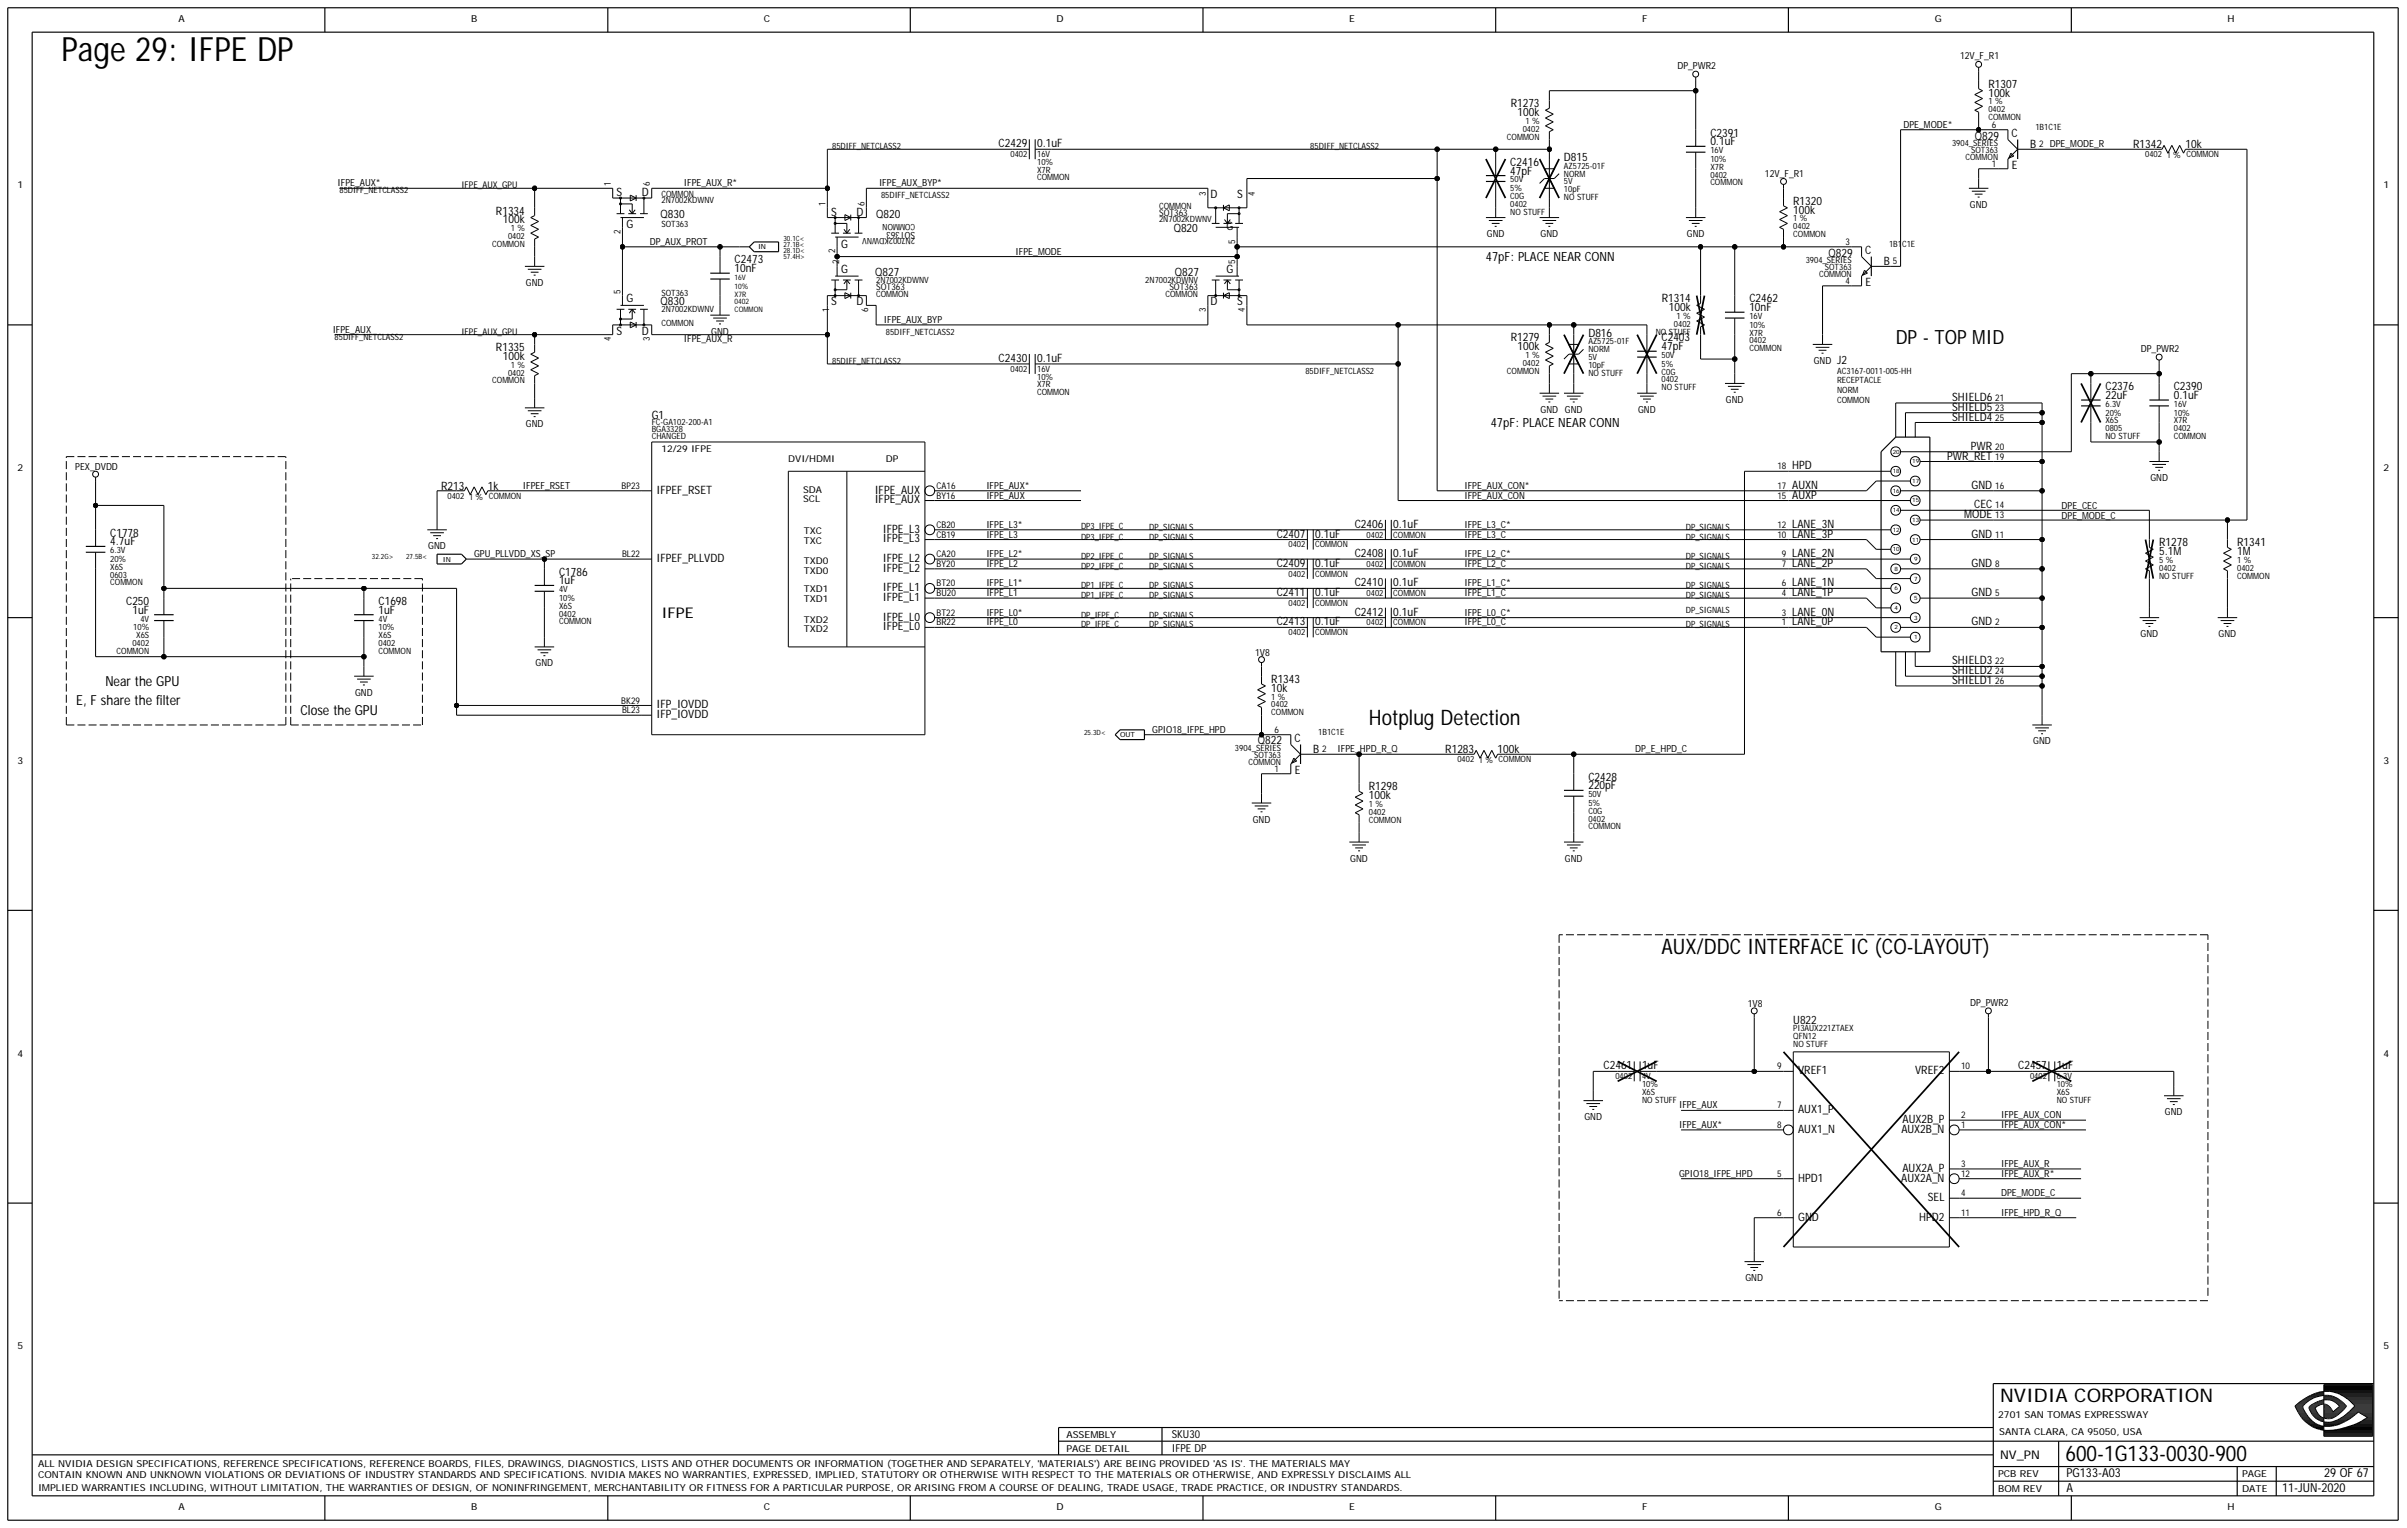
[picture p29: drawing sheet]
<svg xmlns="http://www.w3.org/2000/svg" width="422mm" height="268mm" viewBox="0 0 422 268" stroke-linecap="round" stroke-linejoin="round" font-family="sans-serif">
<defs><g id="words">
<text font-size="5.9" x="10.8" y="10.8">Page 29: IFPE DP</text>
<text font-size="3.8" x="362.1" y="256.1">600-1G133-0030-900</text>
<g font-size="3.7">
<text x="240" y="127.1">Hotplug Detection</text>
<text x="291.3" y="167.3">AUX/DDC INTERFACE IC (CO-LAYOUT)</text>
</g>
<text font-size="3.4" x="332.4" y="60.4">DP - TOP MID</text>
<text font-size="3.3" x="350.7" y="245.8">NVIDIA CORPORATION</text>
<text font-size="2.6" x="116" y="108.3">IFPE</text>
<g font-size="2.4">
<text x="13.3" y="123.7">E, F share the filter</text>
<text x="18.5" y="120.3">Near the GPU</text>
<text x="52.7" y="125.4">Close the GPU</text>
</g>
<g font-size="2.2">
<text x="260.5" y="45.8">47pF: PLACE NEAR CONN</text>
<text x="261.4" y="74.9">47pF: PLACE NEAR CONN</text>
<text x="362.3" y="261.5">A</text>
<text x="362.3" y="259">PG133-A03</text>
<text x="400.1" y="261.5">11-JUN-2020</text>
<text x="407.5" y="259">29 OF 67</text>
</g>
<text font-size="2.1" x="350.7" y="255.7">NV_PN</text>
<g font-size="2">
<text x="348.6" y="15.4">R1307</text>
<text x="348.6" y="16.9">100k</text>
<text x="264.9" y="18.8">R1273</text>
<text x="266.1" y="20.4">100k</text>
<text x="299.9" y="23.9">C2391</text>
<text x="352.7" y="23.9">C</text>
<text x="175.1" y="25.8">C2429</text>
<text x="181.8" y="25.8">0.1uF</text>
<text x="264.8" y="29.1">C2416</text>
<text x="274.2" y="28.2">D815</text>
<text x="299.9" y="25.5">0.1uF</text>
<text x="346.3" y="24.5">Q829</text>
<text x="352.7" y="29.6">E</text>
<text x="355.9" y="26">B</text>
<text x="374" y="26">R1342</text>
<text x="383.2" y="26">10k</text>
<text x="108.1" y="34.4">S</text>
<text x="112.6" y="34.4">D</text>
<text x="212.3" y="34.7">D</text>
<text x="216.9" y="34.7">S</text>
<text x="264.8" y="30.6">47pF</text>
<text x="314.4" y="35.9">R1320</text>
<text x="87" y="37.6">R1334</text>
<text x="88.2" y="39.2">100k</text>
<text x="109.8" y="40">G</text>
<text x="115.8" y="38.1">Q830</text>
<text x="145.7" y="37.8">S</text>
<text x="150.2" y="37.8">D</text>
<text x="153.6" y="38.1">Q820</text>
<text x="205.8" y="40.7">Q820</text>
<text x="215" y="40.4">G</text>
<text x="314.4" y="37.5">100k</text>
<text x="128.8" y="47.7">10nF</text>
<text x="128.8" y="46.2">C2473</text>
<text x="147.4" y="43.4">G</text>
<text x="147.4" y="47.9">G</text>
<text x="215" y="47.9">G</text>
<text x="320.6" y="45">Q829</text>
<text x="327" y="44.5">C</text>
<text x="330.3" y="46.5">B</text>
<text x="109.8" y="53">G</text>
<text x="115.8" y="53.5">Q830</text>
<text x="145.7" y="53.5">S</text>
<text x="150.2" y="53.5">D</text>
<text x="153.4" y="48.4">Q827</text>
<text x="206" y="48.4">Q827</text>
<text x="212.3" y="53.5">D</text>
<text x="216.9" y="53.5">S</text>
<text x="291.4" y="53">R1314</text>
<text x="306.7" y="53">C2462</text>
<text x="327.1" y="50.1">E</text>
<text x="108.1" y="58.7">S</text>
<text x="112.6" y="58.7">D</text>
<text x="264.9" y="59.9">R1279</text>
<text x="278.5" y="59">D816</text>
<text x="291.3" y="59.9">C2403</text>
<text x="292.6" y="54.6">100k</text>
<text x="306.7" y="54.6">10nF</text>
<text x="87" y="61.6">R1335</text>
<text x="88.2" y="63.1">100k</text>
<text x="175.1" y="63.5">C2430</text>
<text x="181.8" y="63.5">0.1uF</text>
<text x="266.1" y="61.4">100k</text>
<text x="291.3" y="61.4">47pF</text>
<text x="322.1" y="63.8">J2</text>
<text x="342.3" y="70.3">SHIELD6</text>
<text x="369.1" y="68.4">C2376</text>
<text x="369.1" y="70">22uF</text>
<text x="381.1" y="68.4">C2390</text>
<text x="381.1" y="70">0.1uF</text>
<text x="114.3" y="73.4">G1</text>
<text x="342.3" y="72">SHIELD5</text>
<text x="342.3" y="73.7">SHIELD4</text>
<text x="314.2" y="82.3">HPD</text>
<text x="341.4" y="80.6">PWR_RET</text>
<text x="345.6" y="78.9">PWR</text>
<text x="77.3" y="85.9">R213</text>
<text x="85.5" y="85.9">1k</text>
<text x="115.1" y="86.6">IFPEF_RSET</text>
<text x="153.4" y="86.6">IFPE_AUX</text>
<text x="153.4" y="88.3">IFPE_AUX</text>
<text x="314.2" y="85.7">AUXN</text>
<text x="314.2" y="87.4">AUXP</text>
<text x="345.7" y="85.7">GND</text>
<text x="346.1" y="89.1">CEC</text>
<text x="19.3" y="95.6">4.7uF</text>
<text x="19.3" y="94.1">C1778</text>
<text x="154.8" y="93.4">IFPE_L3</text>
<text x="154.8" y="95.1">IFPE_L3</text>
<text x="223.8" y="94.2">C2407</text>
<text x="230.6" y="94.2">0.1uF</text>
<text x="237.5" y="92.5">C2406</text>
<text x="244.3" y="92.5">0.1uF</text>
<text x="314.2" y="92.5">LANE_3N</text>
<text x="314.2" y="94.2">LANE_3P</text>
<text x="344.4" y="90.8">MODE</text>
<text x="345.7" y="94.2">GND</text>
<text x="378.6" y="95.8">R1278</text>
<text x="392.2" y="95.8">R1341</text>
<text x="98" y="100.9">C1786</text>
<text x="115.1" y="98.5">IFPEF_PLLVDD</text>
<text x="154.8" y="98.5">IFPE_L2</text>
<text x="154.8" y="100.2">IFPE_L2</text>
<text x="223.8" y="99.4">C2409</text>
<text x="230.6" y="99.4">0.1uF</text>
<text x="237.5" y="97.7">C2408</text>
<text x="244.3" y="97.7">0.1uF</text>
<text x="314.2" y="97.7">LANE_2N</text>
<text x="314.2" y="99.4">LANE_2P</text>
<text x="345.7" y="99.4">GND</text>
<text x="378.6" y="97.3">5.1M</text>
<text x="392.2" y="97.3">1M</text>
<text x="22.1" y="106.1">C250</text>
<text x="23.2" y="107.6">1uF</text>
<text x="66.4" y="107.6">1uF</text>
<text x="66.4" y="106.1">C1698</text>
<text x="98" y="102.5">1uF</text>
<text x="154.8" y="103.7">IFPE_L1</text>
<text x="154.8" y="105.4">IFPE_L1</text>
<text x="223.8" y="104.5">C2411</text>
<text x="230.6" y="104.5">0.1uF</text>
<text x="237.5" y="102.8">C2410</text>
<text x="237.5" y="107.9">C2412</text>
<text x="244.3" y="102.8">0.1uF</text>
<text x="244.3" y="107.9">0.1uF</text>
<text x="314.2" y="107.9">LANE_0N</text>
<text x="314.2" y="104.5">LANE_1P</text>
<text x="314.2" y="102.8">LANE_1N</text>
<text x="345.7" y="104.5">GND</text>
<text x="154.8" y="108.8">IFPE_L0</text>
<text x="154.8" y="110.5">IFPE_L0</text>
<text x="223.8" y="109.6">C2413</text>
<text x="230.6" y="109.6">0.1uF</text>
<text x="314.2" y="109.6">LANE_0P</text>
<text x="345.7" y="109.6">GND</text>
<text x="222.9" y="119.7">R1343</text>
<text x="342.3" y="119.9">SHIELD1</text>
<text x="342.3" y="118.2">SHIELD2</text>
<text x="342.3" y="116.5">SHIELD3</text>
<text x="115.1" y="125.9">IFP_IOVDD</text>
<text x="115.1" y="124.2">IFP_IOVDD</text>
<text x="222.9" y="121.3">10k</text>
<text x="220.5" y="130.5">Q822</text>
<text x="226.9" y="130">C</text>
<text x="227" y="135.6">E</text>
<text x="230.2" y="132.1">B</text>
<text x="253.4" y="132.1">R1283</text>
<text x="262.6" y="132.1">100k</text>
<text x="278.5" y="136.8">C2428</text>
<text x="240" y="138.6">R1298</text>
<text x="240" y="140.1">100k</text>
<text x="278.5" y="138.4">220pF</text>
<text x="314.4" y="179.4">U822</text>
<text x="281.1" y="187.5">C2461</text>
<text x="287.9" y="187.5">1uF</text>
<text x="315.3" y="188.3">VREF1</text>
<text x="335.8" y="188.3">VREF2</text>
<text x="353.9" y="187.5">C2457</text>
<text x="360.6" y="187.5">1uF</text>
<text x="315.3" y="195.2">AUX1_P</text>
<text x="333.6" y="196.9">AUX2B_P</text>
<text x="315.3" y="198.6">AUX1_N</text>
<text x="333.4" y="198.6">AUX2B_N</text>
<text x="315.3" y="207.1">HPD1</text>
<text x="333.3" y="207.1">AUX2A_N</text>
<text x="333.5" y="205.4">AUX2A_P</text>
<text x="315.3" y="214">GND</text>
<text x="336.5" y="214">HPD2</text>
<text x="338" y="210.6">SEL</text>
</g>
<g font-size="1.9">
<text x="205.4" y="252.1">SKU30</text>
<text x="205.4" y="254.5">IFPE DP</text>
</g>
<g font-size="1.7">
<text x="31.3" y="3.9">A</text>
<text x="82.6" y="3.9">B</text>
<text x="133.9" y="3.9">C</text>
<text x="185.3" y="3.9">D</text>
<text x="236.6" y="3.9">E</text>
<text x="287.9" y="3.9">F</text>
<text x="339.2" y="3.9">G</text>
<text x="390.5" y="3.9">H</text>
<text x="343.6" y="10.4">12V_F_R1</text>
<text x="294.1" y="12.1">DP_PWR2</text>
<text x="333.7" y="22.4">DPE_MODE*</text>
<text x="3.1" y="33">1</text>
<text x="59.2" y="32.7">IFPE_AUX*</text>
<text x="119.9" y="32.7">IFPE_AUX_R*</text>
<text x="154.1" y="32.7">IFPE_AUX_BYP*</text>
<text x="309.4" y="31">12V_F_R1</text>
<text x="417.9" y="33">1</text>
<text x="260.7" y="41.6">GND</text>
<text x="270.1" y="41.6">GND</text>
<text x="295.8" y="41.6">GND</text>
<text x="345.4" y="36.4">GND</text>
<text x="113.9" y="42.9">DP_AUX_PROT</text>
<text x="178.1" y="44.6">IFPE_MODE</text>
<text x="92.2" y="50.1">GND</text>
<text x="58.3" y="58.3">IFPE_AUX</text>
<text x="124.7" y="58.7">GND</text>
<text x="155" y="56.6">IFPE_AUX_BYP</text>
<text x="119.9" y="60">IFPE_AUX_R</text>
<text x="318" y="63.8">GND</text>
<text x="375.3" y="61.7">DP_PWR2</text>
<text x="302.6" y="70.6">GND</text>
<text x="92.2" y="74.9">GND</text>
<text x="270.1" y="72.4">GND GND</text>
<text x="287.2" y="72.4">GND</text>
<text x="3.1" y="82.6">2</text>
<text x="13.2" y="82.4">PEX_DVDD</text>
<text x="417.9" y="82.6">2</text>
<text x="91.7" y="85.7">IFPEF_RSET</text>
<text x="172.9" y="87.4">IFPE_AUX</text>
<text x="172.9" y="85.7">IFPE_AUX*</text>
<text x="256.8" y="85.7">IFPE_AUX_CON*</text>
<text x="256.8" y="87.4">IFPE_AUX_CON</text>
<text x="361.4" y="89.3">DPE_CEC</text>
<text x="377" y="84.3">GND</text>
<text x="172.9" y="94.2">IFPE_L3</text>
<text x="172.9" y="92.5">IFPE_L3*</text>
<text x="256.8" y="92.5">IFPE_L3_C*</text>
<text x="256.8" y="94.2">IFPE_L3_C</text>
<text x="361.4" y="91">DPE_MODE_C</text>
<text x="75.1" y="96.3">GND</text>
<text x="83.1" y="97.7">GPU_PLLVDD_XS_SP</text>
<text x="172.9" y="99.4">IFPE_L2</text>
<text x="172.9" y="97.7">IFPE_L2*</text>
<text x="256.8" y="97.7">IFPE_L2_C*</text>
<text x="256.8" y="99.4">IFPE_L2_C</text>
<text x="172.9" y="104.5">IFPE_L1</text>
<text x="172.9" y="102.8">IFPE_L1*</text>
<text x="172.9" y="107.9">IFPE_L0*</text>
<text x="256.8" y="107.9">IFPE_L0_C*</text>
<text x="256.8" y="104.5">IFPE_L1_C</text>
<text x="256.8" y="102.8">IFPE_L1_C*</text>
<text x="172.9" y="109.6">IFPE_L0</text>
<text x="256.8" y="109.6">IFPE_L0_C</text>
<text x="375.3" y="111.7">GND</text>
<text x="389" y="111.7">GND</text>
<text x="93.9" y="116.8">GND</text>
<text x="220.1" y="114.9">1V8</text>
<text x="62.3" y="122">GND</text>
<text x="202" y="128.5">GPIO18_IFPE_HPD</text>
<text x="234.5" y="131.9">IFPE_HPD_R_Q</text>
<text x="286.7" y="131.9">DP_E_HPD_C</text>
<text x="356.5" y="130.5">GND</text>
<text x="3.1" y="133.9">3</text>
<text x="417.9" y="133.9">3</text>
<text x="219.6" y="144.2">GND</text>
<text x="236.7" y="151">GND</text>
<text x="274.4" y="151">GND</text>
<text x="306.4" y="176.5">1V8</text>
<text x="345.4" y="176.4">DP_PWR2</text>
<text x="3.1" y="185.3">4</text>
<text x="417.9" y="185.3">4</text>
<text x="277.8" y="196.4">GND</text>
<text x="294.4" y="197.7">IFPE_AUX*</text>
<text x="294.4" y="194.3">IFPE_AUX</text>
<text x="350.8" y="196">IFPE_AUX_CON</text>
<text x="350.8" y="197.7">IFPE_AUX_CON*</text>
<text x="379.6" y="195.5">GND</text>
<text x="294.4" y="206.3">GPIO18_IFPE_HPD</text>
<text x="350.8" y="209.7">DPE_MODE_C</text>
<text x="350.8" y="206.3">IFPE_AUX_R*</text>
<text x="350.8" y="204.6">IFPE_AUX_R</text>
<text x="350.8" y="213.1">IFPE_HPD_R_Q</text>
<text x="306" y="224.6">GND</text>
<text x="3.1" y="236.6">5</text>
<text x="417.9" y="236.6">5</text>
<text x="350.3" y="248.5">2701 SAN TOMAS EXPRESSWAY</text>
<text x="350.5" y="251.6">SANTA CLARA, CA 95050, USA</text>
<text x="6.7" y="257.1">ALL NVIDIA DESIGN SPECIFICATIONS, REFERENCE SPECIFICATIONS, REFERENCE BOARDS, FILES, DRAWINGS, DIAGNOSTICS, LISTS AND OTHER DOCUMENTS OR INFORMATION (TOGETHER AND SEPARATELY, 'MATERIALS') ARE BEING PROVIDED 'AS IS'. THE MATERIALS MAY</text>
<text x="187" y="254.5">PAGE DETAIL</text>
<text x="187" y="252.1">ASSEMBLY</text>
<text x="6.7" y="259.2">CONTAIN KNOWN AND UNKNOWN VIOLATIONS OR DEVIATIONS OF INDUSTRY STANDARDS AND SPECIFICATIONS. NVIDIA MAKES NO WARRANTIES, EXPRESSED, IMPLIED, STATUTORY OR OTHERWISE WITH RESPECT TO THE MATERIALS OR OTHERWISE, AND EXPRESSLY DISCLAIMS ALL</text>
<text x="6.7" y="261.4">IMPLIED WARRANTIES INCLUDING, WITHOUT LIMITATION, THE WARRANTIES OF DESIGN, OF NONINFRINGEMENT, MERCHANTABILITY OR FITNESS FOR A PARTICULAR PURPOSE, OR ARISING FROM A COURSE OF DEALING, TRADE USAGE, TRADE PRACTICE, OR INDUSTRY STANDARDS.</text>
<text x="350.3" y="261.5">BOM REV</text>
<text x="350.3" y="259">PCB REV</text>
<text x="393.1" y="259">PAGE</text>
<text x="393.1" y="261.5">DATE</text>
<text x="31.3" y="264.8">A</text>
<text x="82.6" y="264.8">B</text>
<text x="133.9" y="264.8">C</text>
<text x="185.3" y="264.8">D</text>
<text x="236.6" y="264.8">E</text>
<text x="287.9" y="264.8">F</text>
<text x="339.2" y="264.8">G</text>
<text x="390.5" y="264.8">H</text>
</g>
<g font-size="1.6">
<text x="349.2" y="22.4">6</text>
<text x="349.2" y="29.2">1</text>
<text x="357.5" y="25.8">2 DPE_MODE_R</text>
<text x="80.9" y="33">IFPE_AUX_GPU</text>
<text x="107.1" y="32.7" transform="rotate(-90 107.1 32.7)">1</text>
<text x="113.9" y="32.7" transform="rotate(-90 113.9 32.7)">6</text>
<text x="211.4" y="34.4" transform="rotate(-90 211.4 34.4)">3</text>
<text x="220" y="34.4" transform="rotate(-90 220 34.4)">4</text>
<text x="108.8" y="41" transform="rotate(-90 108.8 41)">2</text>
<text x="144.7" y="36.1" transform="rotate(-90 144.7 36.1)">1</text>
<text x="151.6" y="36.1" transform="rotate(-90 151.6 36.1)">6</text>
<text x="160.4" y="40.7" transform="rotate(-180 160.4 40.7)">SOT363</text>
<text x="203.2" y="37.9">SOT363</text>
<text x="146.4" y="44.4" transform="rotate(-90 146.4 44.4)">2</text>
<text x="147.1" y="46.4" transform="rotate(-90 147.1 46.4)">2</text>
<text x="216.6" y="46.4" transform="rotate(-90 216.6 46.4)">5</text>
<text x="216.6" y="42.7" transform="rotate(-90 216.6 42.7)">5</text>
<text x="323.5" y="42.9">3</text>
<text x="331.9" y="46.4">5</text>
<text x="108.8" y="51.5" transform="rotate(-90 108.8 51.5)">5</text>
<text x="153.6" y="50.8">SOT363</text>
<text x="205" y="50.8">SOT363</text>
<text x="323.5" y="49.8">4</text>
<text x="80.9" y="58.7">IFPE_AUX_GPU</text>
<text x="107.1" y="59.8" transform="rotate(-90 107.1 59.8)">4</text>
<text x="113.9" y="59.8" transform="rotate(-90 113.9 59.8)">3</text>
<text x="145.4" y="54.7" transform="rotate(-90 145.4 54.7)">1</text>
<text x="152.2" y="54.7" transform="rotate(-90 152.2 54.7)">6</text>
<text x="211.4" y="54.7" transform="rotate(-90 211.4 54.7)">3</text>
<text x="218.3" y="54.7" transform="rotate(-90 218.3 54.7)">4</text>
<text x="349.8" y="70.3">21</text>
<text x="349.8" y="72">23</text>
<text x="349.8" y="73.7">25</text>
<text x="116" y="79.2">12/29 IFPE</text>
<text x="138.2" y="80.9">DVI/HDMI</text>
<text x="155.3" y="80.9">DP</text>
<text x="311.6" y="82.3">18</text>
<text x="349.8" y="80.6">19</text>
<text x="349.8" y="78.9">20</text>
<text x="109" y="85.7">BP23</text>
<text x="140.8" y="86.4">SDA</text>
<text x="140.8" y="88.1">SCL</text>
<text x="164.2" y="85.7">CA16</text>
<text x="164.2" y="87.4">BY16</text>
<text x="311.6" y="87.4">15</text>
<text x="311.6" y="85.7">17</text>
<text x="349.8" y="85.7">16</text>
<text x="349.8" y="89.1">14</text>
<text x="140.9" y="95.3">TXC</text>
<text x="140.9" y="93.6">TXC</text>
<text x="164.2" y="92.5">CB20</text>
<text x="164.2" y="94.2">CB19</text>
<text x="311.6" y="94.2">10</text>
<text x="311.6" y="92.5">12</text>
<text x="349.8" y="90.8">13</text>
<text x="349.8" y="94.2">11</text>
<text x="109.1" y="97.7">BL22</text>
<text x="140.9" y="100.5">TXD0</text>
<text x="140.9" y="98.9">TXD0</text>
<text x="164.2" y="97.7">CA20</text>
<text x="164.2" y="99.4">BY20</text>
<text x="312.4" y="99.4">7</text>
<text x="312.4" y="97.7">9</text>
<text x="349.8" y="99.4">8</text>
<text x="140.9" y="103.8">TXD1</text>
<text x="140.9" y="105.5">TXD1</text>
<text x="164.2" y="102.8">BT20</text>
<text x="164.2" y="104.5">BU20</text>
<text x="164.2" y="107.9">BT22</text>
<text x="312.4" y="104.5">4</text>
<text x="312.4" y="102.8">6</text>
<text x="312.4" y="107.9">3</text>
<text x="349.8" y="104.5">5</text>
<text x="140.9" y="110.8">TXD2</text>
<text x="140.9" y="109.2">TXD2</text>
<text x="164.2" y="109.6">BR22</text>
<text x="312.4" y="109.6">1</text>
<text x="349.8" y="109.6">2</text>
<text x="349.8" y="116.5">22</text>
<text x="349.8" y="118.2">24</text>
<text x="349.8" y="119.9">26</text>
<text x="108.9" y="123.3">BK29</text>
<text x="109.1" y="125">BL23</text>
<text x="223.5" y="128.5">6</text>
<text x="231.8" y="131.9">2</text>
<text x="223.5" y="135.3">1</text>
<text x="311.6" y="187.5">9</text>
<text x="343.8" y="187.5">10</text>
<text x="311.6" y="194.3">7</text>
<text x="311.6" y="197.7">8</text>
<text x="343.8" y="196">2</text>
<text x="343.8" y="197.7">1</text>
<text x="311.6" y="206.3">5</text>
<text x="343.8" y="209.7">4</text>
<text x="343.8" y="204.6">3</text>
<text x="343.8" y="206.3">12</text>
<text x="311.6" y="213.1">6</text>
<text x="343.8" y="213.1">11</text>
</g>
<g font-size="1.5">
<text x="267" y="23.1">0402</text>
<text x="267.4" y="21.7">1 %</text>
<text x="348.6" y="21">COMMON</text>
<text x="348.6" y="19.7">0402</text>
<text x="348.6" y="18.3">1 %</text>
<text x="356.9" y="22.7">1B1C1E</text>
<text x="145.9" y="26.2">85DIFF_NETCLASS2</text>
<text x="177.2" y="27.5">0402</text>
<text x="181.8" y="28.9">10%</text>
<text x="181.8" y="27.5">16V</text>
<text x="229.7" y="26.2">85DIFF_NETCLASS2</text>
<text x="264.2" y="24.5">COMMON</text>
<text x="274.2" y="29.6">AZ5725-01F</text>
<text x="299.9" y="29.8">X7R</text>
<text x="299.9" y="26.9">16V</text>
<text x="299.9" y="28.4">10%</text>
<text x="342.3" y="25.7">3904_SERIES</text>
<text x="344.6" y="28">COMMON</text>
<text x="345.6" y="26.9">SOT363</text>
<text x="376.1" y="27.5">0402</text>
<text x="379.9" y="27.8">1 % COMMON</text>
<text x="59.5" y="33.9">85DIFF_NETCLASS2</text>
<text x="116" y="35.6">2N7002KDWNV</text>
<text x="116" y="34.5">COMMON</text>
<text x="154.5" y="34.7">85DIFF_NETCLASS2</text>
<text x="181.8" y="31.6">COMMON</text>
<text x="181.8" y="30.3">X7R</text>
<text x="264.8" y="32">50V</text>
<text x="264.8" y="34.9">C0G</text>
<text x="264.8" y="33.5">5%</text>
<text x="274.2" y="35.1">NO STUFF</text>
<text x="274.2" y="31">NORM</text>
<text x="274.2" y="33.7">10pF</text>
<text x="274.2" y="32.3">5V</text>
<text x="299.9" y="32.5">COMMON</text>
<text x="299.9" y="31.1">0402</text>
<text x="89.1" y="41.9">0402</text>
<text x="89.5" y="40.5">1 %</text>
<text x="116" y="39.9">SOT363</text>
<text x="160.4" y="41.7" transform="rotate(-180 160.4 41.7)">2N7002KDWNV</text>
<text x="160.4" y="39.3" transform="rotate(-180 160.4 39.3)">COMMON</text>
<text x="203.2" y="39">2N7002KDWNV</text>
<text x="203.2" y="36.6">COMMON</text>
<text x="264.8" y="37.6">NO STUFF</text>
<text x="264.8" y="36.3">0402</text>
<text x="314.4" y="40.2">0402</text>
<text x="314.4" y="38.8">1 %</text>
<text x="314.4" y="41.6">COMMON</text>
<text x="86.3" y="43.3">COMMON</text>
<text x="316.6" y="46.2">3904_SERIES</text>
<text x="319.9" y="47.4">SOT363</text>
<text x="331.2" y="43.3">1B1C1E</text>
<text x="116" y="51.8">SOT363</text>
<text x="153.6" y="49.6">2N7002KDWNV</text>
<text x="153.6" y="52">COMMON</text>
<text x="200.8" y="49.6">2N7002KDWNV</text>
<text x="204.3" y="52">COMMON</text>
<text x="318.9" y="48.6">COMMON</text>
<text x="58.7" y="59.5">85DIFF_NETCLASS2</text>
<text x="116" y="54.7">2N7002KDWNV</text>
<text x="116" y="57.1">COMMON</text>
<text x="155.3" y="58.7">85DIFF_NETCLASS2</text>
<text x="290.3" y="58.7">NO STUFF</text>
<text x="293.5" y="57.3">0402</text>
<text x="294" y="55.9">1 %</text>
<text x="306.7" y="55.9">16V</text>
<text x="306.7" y="57.5">10%</text>
<text x="306.7" y="58.8">X7R</text>
<text x="89.1" y="65.9">0402</text>
<text x="89.5" y="64.5">1 %</text>
<text x="145.9" y="63.8">85DIFF_NETCLASS2</text>
<text x="177.2" y="65.2">0402</text>
<text x="181.8" y="65.2">16V</text>
<text x="228.9" y="65.5">85DIFF_NETCLASS2</text>
<text x="264.2" y="65.5">COMMON</text>
<text x="267" y="64.1">0402</text>
<text x="267.4" y="62.8">1 %</text>
<text x="278.5" y="65.9">NO STUFF</text>
<text x="278.5" y="63.1">5V</text>
<text x="278.5" y="61.7">NORM</text>
<text x="278.5" y="64.5">10pF</text>
<text x="278.5" y="60.4">AZ5725-01F</text>
<text x="291.3" y="64.3">5%</text>
<text x="291.3" y="62.8">50V</text>
<text x="291.3" y="65.7">C0G</text>
<text x="306.7" y="60.2">0402</text>
<text x="306.7" y="61.6">COMMON</text>
<text x="322.1" y="65.5">AC3167-0011-005-HH</text>
<text x="86.3" y="67.2">COMMON</text>
<text x="181.8" y="66.5">10%</text>
<text x="181.8" y="67.9">X7R</text>
<text x="181.8" y="69.3">COMMON</text>
<text x="291.3" y="68.4">NO STUFF</text>
<text x="291.3" y="67.1">0402</text>
<text x="322.1" y="70.6">COMMON</text>
<text x="322.1" y="67.2">RECEPTACLE</text>
<text x="322.1" y="68.9">NORM</text>
<text x="369.1" y="71.3">6.3V</text>
<text x="381.1" y="71.3">16V</text>
<text x="114.3" y="74.6">FC-GA102-200-A1</text>
<text x="114.3" y="77">CHANGED</text>
<text x="114.3" y="75.8">BGA3328</text>
<text x="369.1" y="77">NO STUFF</text>
<text x="369.1" y="72.9">20%</text>
<text x="369.1" y="74.2">X6S</text>
<text x="369.1" y="75.6">0805</text>
<text x="381.1" y="77">COMMON</text>
<text x="381.1" y="74.2">X7R</text>
<text x="381.1" y="72.9">10%</text>
<text x="381.1" y="75.6">0402</text>
<text x="78.5" y="87.4">0402</text>
<text x="82.2" y="87.6">1 % COMMON</text>
<text x="189.5" y="94.6">DP3_IFPE_C</text>
<text x="189.5" y="92.7">DP3_IFPE_C</text>
<text x="201.5" y="94.6">DP_SIGNALS</text>
<text x="201.5" y="92.9">DP_SIGNALS</text>
<text x="225.9" y="96">0402</text>
<text x="230.6" y="96">COMMON</text>
<text x="239.6" y="94.2">0402</text>
<text x="244.3" y="94.2">COMMON</text>
<text x="295.6" y="94.6">DP_SIGNALS</text>
<text x="295.6" y="92.9">DP_SIGNALS</text>
<text x="19.3" y="101.3">0603</text>
<text x="19.3" y="99.9">X6S</text>
<text x="19.3" y="98.5">20%</text>
<text x="19.3" y="97">6.3V</text>
<text x="189.5" y="99.7">DP2_IFPE_C</text>
<text x="189.5" y="98">DP2_IFPE_C</text>
<text x="201.5" y="99.7">DP_SIGNALS</text>
<text x="201.5" y="98">DP_SIGNALS</text>
<text x="225.9" y="101.1">0402</text>
<text x="230.6" y="101.1">COMMON</text>
<text x="239.6" y="99.4">0402</text>
<text x="244.3" y="99.4">COMMON</text>
<text x="295.6" y="99.7">DP_SIGNALS</text>
<text x="295.6" y="98">DP_SIGNALS</text>
<text x="378.6" y="101.4">NO STUFF</text>
<text x="378.6" y="100.1">0402</text>
<text x="378.6" y="98.7">5 %</text>
<text x="392.2" y="101.4">COMMON</text>
<text x="392.2" y="100.1">0402</text>
<text x="392.2" y="98.7">1 %</text>
<text x="19.3" y="102.6">COMMON</text>
<text x="98" y="105.4">10%</text>
<text x="98" y="106.7">X6S</text>
<text x="98" y="103.8">4V</text>
<text x="189.5" y="103.1">DP1_IFPE_C</text>
<text x="189.5" y="104.9">DP1_IFPE_C</text>
<text x="201.5" y="103.1">DP_SIGNALS</text>
<text x="201.5" y="104.9">DP_SIGNALS</text>
<text x="225.9" y="106.2">0402</text>
<text x="230.6" y="106.2">COMMON</text>
<text x="239.6" y="104.5">0402</text>
<text x="244.3" y="104.5">COMMON</text>
<text x="295.6" y="103.1">DP_SIGNALS</text>
<text x="295.6" y="104.9">DP_SIGNALS</text>
<text x="295.6" y="107.4">DP_SIGNALS</text>
<text x="23.2" y="113.2">0402</text>
<text x="23.4" y="110.5">10%</text>
<text x="23.9" y="111.9">X6S</text>
<text x="24.6" y="109">4V</text>
<text x="66.4" y="110.5">10%</text>
<text x="66.4" y="111.9">X6S</text>
<text x="66.4" y="109">4V</text>
<text x="66.4" y="113.2">0402</text>
<text x="98" y="109.5">COMMON</text>
<text x="98" y="108.1">0402</text>
<text x="189.5" y="110">DP_IFPE_C</text>
<text x="189.5" y="108.3">DP_IFPE_C</text>
<text x="201.5" y="110">DP_SIGNALS</text>
<text x="201.5" y="108.3">DP_SIGNALS</text>
<text x="225.9" y="111.4">0402</text>
<text x="230.6" y="111.4">COMMON</text>
<text x="239.6" y="109.6">0402</text>
<text x="244.3" y="109.6">COMMON</text>
<text x="295.6" y="110">DP_SIGNALS</text>
<text x="20.4" y="114.6">COMMON</text>
<text x="66.4" y="114.6">COMMON</text>
<text x="222.9" y="124">0402</text>
<text x="222.9" y="125.4">COMMON</text>
<text x="222.9" y="122.6">1 %</text>
<text x="216.5" y="131.7">3904_SERIES</text>
<text x="231.1" y="128.8">1B1C1E</text>
<text x="218.9" y="134.1">COMMON</text>
<text x="219.9" y="132.9">SOT363</text>
<text x="255.5" y="133.6">0402</text>
<text x="259.3" y="133.8">1 % COMMON</text>
<text x="240" y="142.8">0402</text>
<text x="240" y="141.5">1 %</text>
<text x="278.5" y="139.8">50V</text>
<text x="278.5" y="141.3">5%</text>
<text x="278.5" y="142.7">C0G</text>
<text x="240" y="144.2">COMMON</text>
<text x="278.5" y="144">0402</text>
<text x="278.5" y="145.4">COMMON</text>
<text x="314.4" y="183.5">NO STUFF</text>
<text x="314.4" y="180.8">PI3AUX221ZTAEX</text>
<text x="314.4" y="182.2">QFN12</text>
<text x="283.2" y="189.2">0402</text>
<text x="287.9" y="190.6">10%</text>
<text x="287.9" y="189.2">4V</text>
<text x="287.9" y="191.9">X6S</text>
<text x="355.9" y="189.2">0402</text>
<text x="360.6" y="189.2">6.3V</text>
<text x="360.6" y="190.6">10%</text>
<text x="360.6" y="191.9">X6S</text>
<text x="287.9" y="193.3">NO STUFF</text>
<text x="360.6" y="193.3">NO STUFF</text>
</g>
<g font-size="1.3">
<text x="137.4" y="43.3">27.1B&lt;</text>
<text x="137.4" y="44.3">28.1D&lt;</text>
<text x="137.4" y="42.2">30.1C&lt;</text>
<text x="137.4" y="45.3">57.4H&gt;</text>
<text x="128.8" y="49.1">16V</text>
<text x="128.8" y="52">X7R</text>
<text x="128.8" y="53.4">0402</text>
<text x="128.8" y="50.6">10%</text>
<text x="128.8" y="54.7">COMMON</text>
<text x="65.2" y="98">32.2G&gt;</text>
<text x="71.2" y="98">27.5B&lt;</text>
<text x="190.1" y="128.8">25.3D&lt;</text>
</g>
<g font-size="1.2">
<text x="132.9" y="43.7">IN</text>
<text x="77.7" y="98.5">IN</text>
<text x="196.4" y="129.2">OUT</text>
</g>
<g font-size="1">
<text x="331.9" y="79.5">20</text>
<text x="331.9" y="83">18</text>
<text x="335.3" y="81.2">19</text>
<text x="331.9" y="86.4">16</text>
<text x="331.9" y="89.8">14</text>
<text x="335.3" y="88.1">15</text>
<text x="335.3" y="84.7">17</text>
<text x="331.9" y="93.2">12</text>
<text x="335.3" y="91.5">13</text>
<text x="335.3" y="94.9">11</text>
<text x="331.9" y="96.6">10</text>
<text x="332.2" y="100.1">8</text>
<text x="335.6" y="101.8">7</text>
<text x="335.6" y="98.4">9</text>
<text x="332.2" y="106.9">4</text>
<text x="332.2" y="103.5">6</text>
<text x="335.6" y="105.2">5</text>
<text x="332.2" y="110.3">2</text>
<text x="335.6" y="108.6">3</text>
<text x="335.6" y="112">1</text>
</g>
</g></defs>
<g fill="none" stroke="#000" stroke-width=".18">
<path d="M271 19.3l1.3 .7zM271 19.3l.6-.3zM271.6 15.9h25.7zM271.6 15.9v1.7zM271.6 17.6v1.4zM297.3 14.2v1.7zM297.3 15.9v6.8zM297.3 13.5v.7zM346.2 19.3l.7 .4zM346.2 19.3l1.4-.7zM346.2 18l1.4 .6zM346.2 18l1.4-.7z"/>
<path d="M346.2 16.6l1.4 .7zM346.2 16.6l1.4-.7zM346.9 12.5v1.7zM346.9 11.8v.7zM346.9 19.7v1.3zM346.9 15.6l.7 .3zM346.9 14.2v1.4zM59.5 33h34.2zM93.1 39.5l1.3 .7zM93.1 39.5l1.3-.7zM93.1 38.1l1.3 .7zM93.1 38.1l.6-.3z"/>
<path d="M93.7 33h13.7zM93.7 33v3.4zM93.7 36.4v1.4zM107.4 33v1.7zM107.4 34.7h6.9zM108.1 37.5h1.4zM108.6 34.6l.2-.1 .1 .3-.1 .1zM108.6 35.7l.2-.1 .1 .2-.1 .1zM108.8 35.7h2zM108.8 38.1h4.1zM108.8 34.7v2.8zM109.1 39.9v3.4z"/>
<path d="M109.1 38.1v1.8zM110.2 37.5h1.3zM110.3 36.8l.5 .7zM110.5 34.2v1zM110.5 35.2l1-.5zM110.5 34.2l1 .5zM110.8 35.7v1.8zM111.4 36.8l-.6 .7zM111.5 34.2v1zM112.2 37.5h1.4zM112.7 34.6l.2-.1 .1 .3-.1 .1zM112.9 34.7v2.8z"/>
<path d="M114.3 33h30.8zM114.3 33v1.7zM145.1 26.2v6.8zM145.1 26.2h32.5zM145.1 33v3.4zM145.1 36.4v1.7zM145.1 38.1h6.8zM146.3 38.1l.1-.1 .2 .2-.2 .1zM146.3 39.1l.1-.1 .2 .2-.2 .1zM146.4 39.2h2.1zM146.4 38.1v2.8zM148.1 37.6v1.1z"/>
<path d="M148.1 38.7l1.1-.6zM148.1 37.6l1.1 .5zM148.5 39.2v1.7zM149.2 37.6v1.1zM150.4 38.1l.1-.1 .2 .2-.2 .1zM150.5 38.1v2.8zM151.9 33h59.9zM151.9 33v3.4zM151.9 36.4v1.7zM177.6 26.2h2.9zM180.5 24.4v3.5zM181.5 26.2h2.9z"/>
<path d="M181.5 24.4v3.5zM184.4 26.2h67.6zM211.8 33v1.7zM211.8 34.7v1.7zM211.8 36.4h6.8zM212.5 39.2h1.3zM213 36.3h.1l.2 .2-.2 .1zM213.1 36.4v2.8zM213.1 39.9h4.1zM214.5 36.4l1 .5zM214.5 36.4l1-.5zM214.5 39.2h1.4z"/>
<path d="M214.5 35.9v1zM214.7 38.5l.5 .7zM215.2 37.5v1.7zM215.2 37.5h2zM215.5 35.9v1zM215.7 38.5l-.5 .7zM216.6 39.2h1.3zM216.9 39.9v1.7zM217.1 36.3h.1l.2 .2-.2 .1zM217.1 37.4l.1-.1 .2 .2-.2 .1zM217.2 36.4v2.8zM218.6 31.3h33.4z"/>
<path d="M218.6 31.3v3.4zM218.6 34.7v1.7zM252 26.2h10.2zM252 26.2v5.1zM252 31.3v54.7zM260.5 38.1h3.4zM261 38.7h2.4zM261.5 39.2h1.4zM262.1 39.7h.3zM262.2 34.7v1.7zM262.2 26.2h9.4zM262.2 26.2v1.7z"/>
<path d="M262.2 31.8v2.9zM262.2 27.9v2.9zM262.2 36.4v1.7zM269.9 38.1h3.5zM270.4 38.7h2.4zM270.8 29.6l1.7 3.4zM270.8 29.6h1.7zM270.8 33h1.7zM270.8 31.3l-.9 .9zM270.8 31.3h1.7zM271 22.1l1.3 .6zM271 22.1l1.3-.7z"/>
<path d="M271 20.7l1.3 .7zM271 20.7l1.3-.7zM271 39.2h1.3zM271.5 39.7h.3zM271.6 34.7v1.7zM271.6 24.5v1.7zM271.6 26.2v1.7zM271.6 23.1v1.4zM271.6 23.1l.7-.4zM271.6 27.9v6.8zM271.6 36.4v1.7zM272.5 29.6l-1.7 3.4z"/>
<path d="M273.4 30.4l-.9 .9zM295.6 38.1h3.4zM296.1 38.7h2.4zM296.6 39.2h1.4zM297.1 39.7h.4zM297.3 29.6v6.8zM297.3 26.7v2.9zM297.3 22.7v3zM297.3 36.4v1.7zM312 39.9l.7 .3zM312 39.9l1.4-.7zM312 38.5l1.4 .7z"/>
<path d="M312 38.5l1.4-.7zM312 37.1l1.4 .7zM312 37.1l1.4-.7zM312.7 33v1.7zM312.7 36.1l.7 .3zM312.7 34.7v1.4zM312.7 32.3v.7zM333.2 22.7v24zM333.2 22.7h13.7zM345.2 33h3.4zM345.7 33.5h2.4zM346.2 34h1.4z"/>
<path d="M346.7 34.5h.4zM346.9 29.6h3.4zM346.9 29.6v1.7zM346.9 21v1.7zM346.9 22.7h3.4zM346.9 31.3v1.7zM350.3 29.6h1.7zM350.3 22.7h1.7zM352 27.9v1.7zM352 22.7v1.8zM352 24.5l1.7 1.7zM352.2 27.7l.9-.3z"/>
<path d="M352.6 26.9l.5 .5zM352.6 26.9l-.4 .8zM353.7 26.2h3.5zM353.7 26.2l-1.7 1.7zM357.2 26.2h20.5zM377.7 26.2h1.4zM379.4 25.5l-.3 .7zM379.4 25.5l.7 1.4zM380.8 25.5l-.7 1.4zM380.8 25.5l.7 1.4zM382.1 25.5l.7 1.4zM382.1 25.5l-.6 1.4z"/>
<path d="M383.2 26.2h1.3zM383.2 26.2l-.4 .7zM384.5 26.2h9.4zM393.9 26.2v65zM58.7 58.7h35zM92 46.7h3.4zM92.5 47.2h2.4zM93.1 40.9l1.3 .7zM93.1 40.9l1.3-.7zM93.1 47.7h1.3zM93.6 48.2h.3zM93.7 43.3v1.7z"/>
<path d="M93.7 58.7h13.7zM93.7 58.7v1.7zM93.7 41.9v1.4zM93.7 41.9l.7-.3zM93.7 45v1.7zM107.4 57v1.7zM107.4 57h6.9zM108.1 54.2h1.4zM108.6 56.9l.2-.1 .1 .2-.1 .1zM108.6 55.8h.2l.1 .2-.1 .1zM108.8 55.9h2zM108.8 53.5h4.1z"/>
<path d="M108.8 54.2v2.8zM109.1 43.3h17.1zM109.1 43.3v8.5zM109.1 51.8v1.7zM110.2 54.2h1.3zM110.5 56.4v1.1zM110.5 56.4l1 .6zM110.5 57.5l1-.5zM110.8 54.2v1.7zM110.8 54.2l-.5 .7zM110.8 54.2l.6 .7zM111.5 56.4v1.1z"/>
<path d="M112.2 54.2h1.4zM112.7 56.9l.2-.1 .1 .2-.1 .1zM112.9 54.2v2.8zM114.3 58.7h30.8zM114.3 57v1.7zM124.5 55.2h3.4zM125 55.8h2.4zM125.6 56.3h1.3zM126.1 56.8h.3zM126.2 51.8v1.7zM126.2 43.3h3.5zM126.2 43.3v1.7z"/>
<path d="M126.2 48.9v2.9zM126.2 45v2.9zM126.2 53.5v1.7zM129.7 43.3h1.7zM145.1 53.5v5.2zM145.1 58.7v5.1zM145.1 51.8v1.7zM145.1 51.8h6.8zM145.7 40.9h1.4zM145.7 49.1h1.4zM146.3 51.7h.1l.2 .2-.2 .1zM146.3 50.7l.1-.1 .2 .3-.2 .1z"/>
<path d="M146.4 41.6h4.1zM146.4 50.8h2.1zM146.4 48.4h4.1zM146.4 49.1v2.7zM146.8 45h70.1zM146.8 43.3v1.7zM146.8 45v1.7zM146.8 41.6v1.7zM146.8 46.7v1.7zM147.8 40.9h1.4zM147.8 49.1h1.4zM148 40.2l.5 .7z"/>
<path d="M148.1 51.3v1zM148.1 51.3l1.1 .5zM148.1 52.3l1.1-.5zM148.5 49.1v1.7zM148.5 49.1l-.5 .7zM148.5 49.1l.5 .7zM149 40.2l-.5 .7zM149.2 51.3v1zM149.8 40.9h1.4zM149.8 49.1h1.4zM150.4 51.7h.1l.2 .2-.2 .1zM150.5 49.1v2.7z"/>
<path d="M151.9 53.5h1.7zM151.9 51.8v1.7zM153.6 53.5v3.5zM153.6 57h58.2zM211.8 53.5v3.5zM211.8 51.8v1.7zM211.8 51.8h6.8zM212.5 49.1h1.3zM213 51.7h.1l.2 .2-.2 .1zM213.1 49.1v2.7zM213.1 48.4h4.1zM214.5 51.8l1-.5z"/>
<path d="M214.5 51.8l1 .5zM214.5 49.1h1.4zM214.5 51.3v1zM215.2 49.1v1.7zM215.2 49.1l.5 .7zM215.2 49.1l-.5 .7zM215.2 50.8h2zM215.5 51.3v1zM216.6 49.1h1.3zM216.9 43.3v1.7zM216.9 45v1.7zM216.9 43.3h81.3z"/>
<path d="M216.9 41.6v1.7zM216.9 46.7v1.7zM217.1 51.7h.1l.2 .2-.2 .1zM217.1 50.7l.1-.1 .2 .3-.2 .1zM217.2 49.1v2.7zM218.6 57h26.5zM218.6 53.5v3.5zM218.6 51.8v1.7zM245.1 57v6.8zM245.1 57h26.5zM271.6 57h4.3zM271.6 57v1.7z"/>
<path d="M271.6 58.7v1.3zM275.9 57h12.8zM275.9 57v1.7zM275.9 58.7v6.8zM288.7 57v1.7zM288.7 58.7v2.9zM297.5 56.3l1.3 .7zM297.5 56.3l1.3-.7zM297.5 54.9l1.3 .7zM297.5 54.9l1.3-.7zM297.5 53.5l1.3 .7zM297.5 53.5l.7-.3z"/>
<path d="M298.2 43.3h5.9zM298.2 43.3v8.5zM298.2 58.7v4.2zM298.2 57.3v1.4zM298.2 57.3l.6-.3zM298.2 51.8v1.4zM304.1 43.3h8.6zM304.1 43.3v8.5zM304.1 58.7v4.2zM304.1 55.8v2.9zM304.1 51.8v2.9zM312.7 43.3h12z"/>
<path d="M312.7 41.6v1.7zM312.7 40.2v1.4zM319.5 50.1h5.2zM319.5 50.1v8.6zM319.5 58.7v1.7zM324.7 50.1h1.7zM324.7 43.3h1.7zM326.4 48.4v1.7zM326.4 43.3v1.7zM326.4 45l1.7 1.7zM326.4 48.4l1.7-1.7zM326.6 48.2l.8-.3z"/>
<path d="M326.9 47.4l.5 .5zM326.9 47.4l-.3 .8zM328.1 46.7h3.4zM331.5 46.7h1.7zM92 71.5h3.4zM92.5 72h2.4zM93.1 64.8l1.3 .7zM93.1 64.8l1.3-.7zM93.1 63.5l1.3 .6zM93.1 63.5l1.3-.7zM93.1 62.1l1.3 .7zM93.1 62.1l.6-.4z"/>
<path d="M93.1 72.5h1.3zM93.6 73h.3zM93.7 67.2v2.6zM93.7 65.9v1.3zM93.7 65.9l.7-.4zM93.7 60.4v1.3zM93.7 69.8v1.7zM114.3 77.5v51.3zM114.3 77.5h47.9zM145.1 63.8h32.5zM162.2 77.5v51.3zM177.6 63.8h2.9z"/>
<path d="M180.5 62.1v3.4zM181.5 63.8h2.9zM181.5 62.1v3.4zM184.4 63.8h60.7zM245.1 63.8v23.9zM269.9 68.9h3.5zM270.4 69.4h2.4zM271 63.1l1.3 .7zM271 63.1l1.3-.7zM271 61.7l1.3 .7zM271 61.7l1.3-.6zM271 60.4l1.3 .7z"/>
<path d="M271 60.4l.6-.4zM271 70h1.3zM271.5 70.5h.3zM271.6 65.5v1.7zM271.6 64.1v1.4zM271.6 64.1l.7-.3zM271.6 67.2v1.7zM274.2 68.9h3.4zM274.7 69.4h2.4zM275.1 60.4l1.7 3.4zM275.1 60.4h1.7zM275.1 63.8h1.7z"/>
<path d="M275.1 62.1l-.9 .8zM275.1 62.1h1.7zM275.2 70h1.4zM275.7 70.5h.4zM275.9 65.5v1.7zM275.9 67.2v1.7zM276.8 60.4l-1.7 3.4zM277.6 61.2l-.8 .9zM287 68.9h3.5zM287.5 69.4h2.4zM288.1 70h1.3zM288.6 70.5h.3z"/>
<path d="M288.7 65.5v1.7zM288.7 62.6v2.9zM288.7 67.2v1.7zM298.2 62.9h5.9zM302.4 67.2h3.5zM302.9 67.7h2.4zM303.5 68.2h1.3zM304 68.8h.3zM304.1 62.9v2.6zM304.1 65.5v1.7zM317.8 60.4h3.4zM318.3 60.9h2.4z"/>
<path d="M318.9 61.4h1.3zM319.4 61.9h.3zM332.4 70.6h17.1zM332.4 70.6v6zM333.2 79.2h16.3zM334.1 72.4h15.4zM334.1 72.4v4.2zM335.8 74.1h13.7zM335.8 74.1v2.5zM349.5 79.2h13.7zM349.5 74.1h8.5zM349.5 72.4h8.5z"/>
<path d="M349.5 70.6h8.5zM358 74.1v6.8zM358 72.4v1.7zM358 70.6v1.8zM363.2 65.5v13.7zM363.2 65.5h3.4zM366.6 65.5h12zM366.6 65.5v1.7zM366.6 77.5h12zM366.6 74.1v3.4zM366.6 71.2v2.9zM366.6 67.2v2.9z"/>
<path d="M378.6 63.8v1.7zM378.6 65.5v1.7zM378.6 74.1v3.4zM378.6 77.5v1.7zM378.6 63.1v.7zM378.6 71.2v2.9zM378.6 67.2v2.9zM378.6 79.2v1.7zM16.8 84.3v4.3zM16.8 88.6h11.9zM16.8 88.6v4.3zM16.8 99.7v15.4z"/>
<path d="M16.8 83.6v.7zM16.8 96.8v2.9zM16.8 92.9v2.9zM28.7 88.6v14.5zM74.9 92.9h3.4zM75.4 93.4h2.4zM75.9 93.9h1.4zM76.5 94.4h.3zM76.6 86h3.5zM76.6 86v5.2zM76.6 91.2v1.7zM80.1 86h1.3z"/>
<path d="M81.8 85.4l-.4 .6zM81.8 85.4l.6 1.3zM81.8 98h1.7zM83.1 85.4l-.7 1.3zM83.1 85.4l.7 1.3zM83.5 98h11.9zM84.5 85.4l.7 1.3zM84.5 85.4l-.7 1.3zM85.5 86h1.4zM85.5 86l-.3 .7zM86.9 86h25.7zM95.4 98h17.2z"/>
<path d="M95.4 98v1.7zM95.4 99.7v2.9zM112.6 86h1.7zM112.6 98h1.7zM138.2 82.6v30.8zM138.2 82.6h24zM148.5 82.6v30.8zM162.2 94.6h1.7zM162.2 99.7h1.7zM162.2 87.7h1.7zM163.9 92.9h76.1zM163.9 94.6h62.4z"/>
<path d="M163.9 98h76.1zM163.9 99.7h62.4zM163.9 87.7h25.6zM163.9 86h25.6zM226.3 94.6h2.9zM226.3 99.7h2.9zM229.2 92.8v3.5zM229.2 98v3.5zM230.2 94.6h3zM230.2 92.8v3.5zM230.2 99.7h3zM230.2 98v3.5z"/>
<path d="M233.2 99.7h80.3zM233.2 94.6h80.3zM240 92.9h2.9zM240 98h2.9zM242.9 91.1v3.5zM242.9 96.3v3.5zM243.9 92.9h2.9zM243.9 91.1v3.5zM243.9 98h2.9zM243.9 96.3v3.5zM245.1 87.7h68.4zM246.8 98h66.7z"/>
<path d="M246.8 92.9h66.7zM252 86h61.5zM305.9 82.6v49.6zM305.9 82.6h7.6zM313.5 92.9h18zM313.5 87.7h21.4zM313.5 98h21.4zM313.5 99.7h13.7zM313.5 94.6h13.7zM313.5 86h13.7zM313.5 82.6h18zM327.2 99.7l1.7 1.7z"/>
<path d="M327.2 94.6l1.7 1.7zM327.2 86l1.7-1.7zM328.9 96.3h2.6zM328.9 84.3h6zM333.2 99.7h16.3zM333.2 89.5h16.3zM333.2 86h16.3zM336.6 80.9h12.9zM336.6 91.2h12.9zM336.6 94.6h12.9zM349.5 91.2h41zM349.5 99.7h8.5z"/>
<path d="M349.5 94.6h8.5zM349.5 86h8.5zM349.5 80.9h8.5zM349.5 89.5h27.3zM358 99.7v5.2zM358 94.6v5.1zM358 86v8.6zM358 80.9v5.1zM376.2 99.7l.6 .4zM376.2 99.7l1.3-.7zM376.2 98.4l1.3 .6zM376.2 98.4l1.3-.7z"/>
<path d="M376.2 97l1.3 .7zM376.2 97l1.3-.7zM376.8 89.5v5.1zM376.8 80.9h3.5zM376.8 96l.7 .3zM376.8 94.6v1.4zM377.4 81.4h2.4zM377.9 81.9h1.3zM378.4 82.4h.3zM389.8 99.7l.7 .4zM389.8 99.7l1.4-.7zM389.8 98.4l1.4 .6z"/>
<path d="M389.8 98.4l1.4-.7zM389.8 97l1.4 .7zM389.8 97l1.4-.7zM390.5 91.2h3.4zM390.5 91.2v3.4zM390.5 96l.7 .3zM390.5 94.6v1.4zM16.8 115.1h11.9zM28.7 103.1h35.1zM28.7 103.1v1.8zM28.7 115.1h35.1zM28.7 111.7v3.4z"/>
<path d="M28.7 108.8v2.9zM28.7 104.9v2.9zM62.1 118.5h3.4zM62.6 119.1h2.4zM63.1 119.6h1.4zM63.8 103.1h16.3zM63.8 103.1v1.8zM63.8 111.7v3.4zM63.8 115.1v1.7zM63.8 108.8v2.9zM63.8 104.9v2.9zM63.8 116.8v1.7z"/>
<path d="M80.1 103.1v20.6zM93.7 113.4h3.5zM94.2 113.9h2.4zM94.8 114.4h1.3zM95.3 114.9h.3zM95.4 106.6v5.1zM95.4 111.7v1.7zM95.4 103.7v2.9zM138.2 113.4h24zM162.2 104.9h1.7zM162.2 110h1.7zM163.9 108.3h76.1z"/>
<path d="M163.9 104.9h62.4zM163.9 103.1h76.1zM163.9 110h62.4zM221.2 116.8v1.7zM221.2 116.1v.7zM221.2 119.9l.7 .4zM221.2 118.5v1.4zM226.3 104.9h2.9zM226.3 110h2.9zM229.2 103.1v3.5zM229.2 108.2v3.5zM230.2 104.9h3z"/>
<path d="M230.2 103.1v3.5zM230.2 110h3zM230.2 108.2v3.5zM233.2 110h80.3zM233.2 104.9h80.3zM240 103.1h2.9zM240 108.3h2.9zM242.9 101.4v3.5zM242.9 106.5v3.5zM243.9 103.1h2.9zM243.9 101.4v3.5zM243.9 108.3h2.9z"/>
<path d="M243.9 106.5v3.5zM246.8 108.3h66.7zM246.8 103.1h66.7zM313.5 110h13.7zM313.5 108.3h21.4zM313.5 104.9h13.7zM313.5 103.1h18zM327.2 110l1.7 1.7zM327.2 104.9l1.7 1.7zM328.9 111.7h6zM328.9 106.6h2.6zM328.9 101.4h6z"/>
<path d="M332.4 114.3v6zM333.2 110h16.3zM334.1 118.5h15.4zM334.1 114.3v4.2zM335.8 116.8h13.7zM335.8 114.3v2.5zM336.6 104.9h12.9zM349.5 118.5h8.5zM349.5 116.8h8.5zM349.5 110h8.5zM349.5 104.9h8.5zM358 118.5v1.8z"/>
<path d="M358 116.8v1.7zM358 110v6.8zM358 104.9v5.1zM375.1 108.3h3.5zM375.6 108.8h2.4zM376.2 109.3h1.3zM376.7 109.8h.3zM376.8 101.4v5.2zM376.8 100.1v1.3zM376.8 106.6v1.7zM388.8 108.3h3.4zM389.3 108.8h2.4z"/>
<path d="M389.8 109.3h1.4zM390.4 109.8h.3zM390.5 101.4v5.2zM390.5 100.1v1.3zM390.5 106.6v1.7zM63.6 120.1h.4zM80.1 123.7v1.7zM80.1 123.7h32.5zM80.1 125.4h32.5zM112.6 125.4h1.7zM112.6 123.7h1.7zM114.3 128.8h47.9z"/>
<path d="M200.6 128.8h1.8zM202.4 128.8h18.8zM220.5 123.7l.7 .3zM220.5 123.7l1.4-.7zM220.5 122.3l1.4 .7zM220.5 122.3l1.4-.7zM220.5 120.9l1.4 .7zM220.5 120.9l1.4-.6zM221.2 135.6h3.4zM221.2 135.6v3.5zM221.2 128.8h3.4zM221.2 125.4v3.4z"/>
<path d="M221.2 124v1.4zM221.2 139.1v1.7zM224.6 135.6h1.7zM224.6 128.8h1.7zM226.3 133.9v1.7zM226.3 128.8v1.7zM226.3 130.5l1.7 1.7zM226.3 133.9l1.7-1.7zM226.5 133.8l.8-.4zM226.8 132.9l.5 .5zM226.8 132.9l-.3 .9zM228 132.2h3.4z"/>
<path d="M231.4 132.2h6.9zM237.6 139.8l1.4 .6zM237.6 139.8l1.4-.7zM238.3 132.2h18.8zM238.3 132.2v5.2zM238.3 138.7l.7 .4zM238.3 137.4v1.3zM257.1 132.2h1.4zM258.8 131.5l-.3 .7zM258.8 131.5l.7 1.4zM260.2 131.5l-.7 1.4zM260.2 131.5l.7 1.4z"/>
<path d="M261.5 131.5l.7 1.4zM261.5 131.5l-.6 1.4zM262.6 132.2h1.3zM262.6 132.2l-.4 .7zM263.9 132.2h12zM275.9 132.2h30zM275.9 132.2v3.4zM275.9 139.6v2.9zM275.9 135.6v3zM332.4 120.3h17.1zM349.5 120.3h8.5zM356.3 127.1h3.4z"/>
<path d="M356.8 127.6h2.4zM357.3 128.1h1.4zM357.9 128.6h.3zM358 120.3v5.1zM358 125.4v1.7zM219.5 140.8h3.4zM220 141.3h2.4zM220.5 141.8h1.4zM221 142.3h.3zM236.6 147.6h3.4zM237.1 148.1h2.4zM237.6 142.5l.7 .3z"/>
<path d="M237.6 142.5l1.4-.7zM237.6 141.1l1.4 .7zM237.6 141.1l1.4-.7zM237.6 148.6h1.4zM238.1 149.2h.4zM238.3 144.2v1.7zM238.3 142.8v1.4zM238.3 145.9v1.7zM274.2 147.6h3.4zM274.7 148.1h2.4zM275.2 148.6h1.4zM275.7 149.2h.4z"/>
<path d="M275.9 142.5v3.4zM275.9 145.9v1.7zM307.6 178.4v9.4zM307.6 177.7v.7zM348.6 178.4v9.4zM348.6 177.7v.7zM277.6 193h3.4zM278.1 193.5h2.4zM278.7 194h1.3zM279.2 194.5h.3zM279.3 187.8v3.4zM279.3 187.8h4.3z"/>
<path d="M279.3 191.2v1.8zM283.6 187.8h2.9zM286.5 186.1v3.5zM287.5 187.8h3zM287.5 186.1v3.5zM290.5 187.8h17.1zM294.7 198.1h18zM294.7 194.7h18zM307.6 187.8h5.1zM312.7 187.8h1.7zM312.7 194.7h1.7zM314.4 184.4v34.2z"/>
<path d="M314.4 184.4h27.4zM341.8 187.8h1.7zM341.8 196.4h1.7zM341.8 184.4v34.2zM343.5 187.8h5.1zM343.5 198.1h22.2zM343.5 196.4h22.2zM348.6 187.8h7.7zM356.3 187.8h2.9zM359.2 186.1v3.5zM360.2 187.8h3zM360.2 186.1v3.5z"/>
<path d="M363.2 187.8h17.9zM379.4 192.1h3.4zM379.9 192.6h2.4zM380.4 193.1h1.4zM380.9 193.6h.4zM381.1 187.8v2.6zM381.1 190.4v1.7zM294.7 206.6h18zM307.6 213.5h5.1zM307.6 213.5v6zM307.6 219.5v1.7zM312.7 206.6h1.7z"/>
<path d="M312.7 213.5h1.7zM314.4 218.6h27.4zM341.8 204.9h1.7zM341.8 210.1h1.7zM341.8 213.5h1.7zM343.5 210.1h21.4zM343.5 213.5h20.5zM343.5 204.9h21.4zM343.5 206.6h21.4zM305.9 221.2h3.4zM306.4 221.7h2.4zM306.9 222.2h1.3z"/>
<path d="M307.4 222.7h.3zM402.4 246.5h1.4M402.5 246.7h1.2M402.5 246.8h1.3M402.6 246.3h1.3M402.6 247h1.2M402.7 247.2l-.3-.7a8.1 8.1 0 0 1 6.4-2.5 7.1 7.1 0 0 1 4.1 2.5 10.4 10.4 0 0 1-2.7 2.2M402.7 247.2a6.1 6.1 0 0 0 2.7 2.9M402.7 247.2h1.2M402.8 247.3h1.2zM402.8 246.2h1.2M402.9 247.5h1.2"/>
<path d="M403 246h1.2M403 247.7h1.2M403.1 247.9h1.2M403.2 245.8h1.2M403.2 248h1.3M403.3 248.2h1.3M403.4 245.6h1.3M403.5 248.4h1.2M403.6 248.5h1.2M403.7 245.5h1.2M403.7 248.7h1.3M403.9 248.9h1.2"/>
<path d="M403.9 245.3h1.3M404 249.1h1.3M404.2 249.2h1.3M404.2 245.1h1.3M404.5 249.4h1.3M404.5 245h1.4M404.7 249.6h1.3M404.7 248.4a4.4 4.4 0 0 0 2.8 1.7l1.8-.2M404.8 244.8h1.7M404.8 246.8h1.1M404.9 246.7h1.2M404.9 246.7l-.1 .1 .2 .5 .9 1.2"/>
<path d="M404.9 247h1.1M404.9 249.7h1.5M404.9 245.5l-1.2 1.1 .2 .6 .8 1.2M405 247.2h1M405 247.3h1.1zM405 246.5h1.3M405.1 249.9h1.7M405.1 247.5h1.1M405.2 244.6h2.9l1.6 .5M405.2 246.3h1.4M405.2 247.7h1.1M405.3 247.9h1.1"/>
<path d="M405.4 250.1h2M405.5 248h1M405.5 244.4h1.9M405.5 245.1l-.6 .4M405.6 248.2h1.1M405.6 246.2h1.6M405.8 250.3h1.6M405.8 248.4h1.1M405.9 246h1.5M405.9 246.8a1.65 1.65 0 0 1 2.7 0l.1 .2M405.9 246.8l.8 1.4M405.9 248.5h1.4"/>
<path d="M405.9 248.5l.3 .2M406 244.3h1.4M406.2 248.7h1.2M406.2 250.4h1.2M406.2 248.7a3.6 3.6 0 0 0 4 0M406.2 245.8h1.2M406.5 248.9h.9M406.5 244.1h.9M406.6 245.6h.8M406.7 248.2l.2 .2M406.8 250.6h.6M406.8 249.1h.6"/>
<path d="M406.9 248.4a2.14 2.14 0 0 0 1.7 .3M407.2 245.5h.2M407.4 247.3h1.5zM407.4 248.5h1.6M407.4 247.2h1.4M407.4 246.8h1.2M407.4 246.3h.6M407.4 248h2.5M407.4 246.7h1.1M407.4 246.5h.9M407.4 247.9h2.7M407.4 248.2h2.2"/>
<path d="M407.4 248.4h1.9M407.4 247h1.3M407.4 247.7h2.9M407.4 243.6h8.6M407.4 242.9h8.6M407.4 243.8h8.6M407.4 243.2h8.6M407.4 243.1h8.6M407.4 243.4h8.6M407.4 249.9h1.9M407.4 249.6h2.9M407.4 249.4h3.3"/>
<path d="M407.4 245.3h2.6M407.4 245h2M407.4 244.8h1.5M407.4 245.1h2.4M407.4 250.9h8.6M407.4 251.6h8.6M407.4 251.5h8.6M407.4 251.3h8.6M407.4 251.1h8.6M407.4 249.7h2.5M407.4 247.5h3.1M407.4 242.7h8.6v9.1h-8.6z"/>
<path d="M407.4 250.8h8.6M407.5 244.6l-2 .5M408.5 243.9h7.5M408.6 248.7h.1M408.7 245.5h1.6M409 249.2h2.1M409.1 245.6h1.4M409.2 247.3h1.4zM409.3 244.1h6.7M409.4 245.8h1.3M409.4 247.2h1.4M409.5 249.1h1.9"/>
<path d="M409.7 246h1.2M409.7 247h1.3M409.7 245.1l1.3 .9 .4 .5-.1 .2M409.8 250.6h6.2M409.9 246.8h1.2M409.9 246.2h1.2M409.9 244.3h6.1M409.9 248.9h1.8M410 246.3h1.2M410.1 246.7h1.2M410.2 246.5h1.2M410.2 246.5l-1.2 1-.3-.5"/>
<path d="M410.2 246.5a3.2 3.2 0 0 0-4.5-.5l-.8 .7M410.2 248.7h1.7M410.3 244.4h5.7M410.5 248.5h1.7M410.6 250.4h5.4M410.6 244.6h5.4M410.8 248.4h1.6M410.9 244.8h5.1M411 248.2h1.6M411.2 245h4.8M411.2 250.3h4.8M411.3 248h1.6"/>
<path d="M411.3 246.7l-1.5 1.4-1.1 .6M411.4 245.1h4.6M411.5 247.9h1.6M411.6 247.7h1.7M411.7 245.3h4.3M411.8 250.1h4.2M411.8 245.5h4.2M411.8 247.5h4.2M412 247.3h4zM412 245.6h4M412.2 247.2h3.8M412.2 245.8h3.8"/>
<path d="M412.3 249.9h3.7M412.4 247h3.6M412.4 246h3.6M412.5 246.8h3.5M412.6 246.2h3.4M412.7 246.7h3.3M412.7 246.3h3.3M412.8 249.7h3.2M412.9 246.5h3.1M413.2 249.6h2.8M413.6 249.4h2.4M413.8 247.7h2.2"/>
<path d="M413.9 249.2h2.1M414 247.9h2M414.2 249.1h1.8M414.3 248h1.7M414.4 248.9h1.6M414.6 248.2h1.4M414.7 248.7h1.3M414.7 248.7a12.9 12.9 0 0 1-7.7 2l-1.6-.6M414.7 248.7l.4-.2-1.6-1a9.9 9.9 0 0 1-4.2 2.4M414.9 248.4h1.1M415 248.5h1"/>
<circle cx="297.3" cy="13" r=".52"/>
<circle cx="346.9" cy="11.3" r=".52"/>
<circle cx="312.7" cy="31.8" r=".52"/>
<circle cx="332.4" cy="79.2" r=".86"/>
<circle cx="378.5" cy="62.6" r=".52"/>
<circle cx="16.8" cy="83.1" r=".52"/>
<circle cx="163" cy="86" r=".86"/>
<circle cx="163" cy="92.9" r=".86"/>
<circle cx="163" cy="98" r=".86"/>
<circle cx="332.4" cy="96.3" r=".86"/>
<circle cx="332.4" cy="99.7" r=".86"/>
<circle cx="332.4" cy="92.9" r=".86"/>
<circle cx="332.4" cy="89.5" r=".86"/>
<circle cx="332.4" cy="86" r=".86"/>
<circle cx="332.4" cy="82.6" r=".86"/>
<circle cx="335.8" cy="94.6" r=".86"/>
<circle cx="335.8" cy="91.2" r=".86"/>
<circle cx="335.8" cy="98" r=".86"/>
<circle cx="335.8" cy="84.3" r=".86"/>
<circle cx="335.8" cy="87.8" r=".86"/>
<circle cx="335.8" cy="80.9" r=".86"/>
<circle cx="163" cy="108.3" r=".86"/>
<circle cx="163" cy="103.2" r=".86"/>
<circle cx="221.2" cy="115.6" r=".52"/>
<circle cx="332.4" cy="103.2" r=".86"/>
<circle cx="332.4" cy="106.6" r=".86"/>
<circle cx="332.4" cy="110" r=".86"/>
<circle cx="335.8" cy="108.3" r=".86"/>
<circle cx="335.8" cy="104.9" r=".86"/>
<circle cx="335.8" cy="111.7" r=".86"/>
<circle cx="335.8" cy="101.4" r=".86"/>
<circle cx="307.6" cy="177.2" r=".52"/>
<circle cx="348.6" cy="177.2" r=".52"/>
<circle cx="313.5" cy="198.1" r=".86"/>
<circle cx="342.6" cy="198.1" r=".86"/>
<circle cx="342.6" cy="206.6" r=".86"/>
</g>
<path d="M11.6 80.1h38.5M74.1 101.4h-23.1M11.6 127.1h38.5M11.6 127.1v-47M50.1 127.1v-47M51 127.1h23.1M51 127.1v-25.7M74.1 127.1v-25.7M273.4 163.9v64.1M387.1 163.9h-113.7M387.1 228h-113.7M387.1 227.2v-63.3" fill="none" stroke="#000" stroke-width=".18" stroke-dasharray="1.4 .5" stroke-linecap="butt"/>
<g fill="#000" stroke="#000" stroke-width=".18">
<circle cx="297.3" cy="15.9" r=".41"/>
<circle cx="93.7" cy="33" r=".41"/>
<circle cx="145.1" cy="33" r=".41"/>
<circle cx="252" cy="26.2" r=".41"/>
<circle cx="252" cy="31.3" r=".41"/>
<circle cx="262.2" cy="26.2" r=".41"/>
<circle cx="271.6" cy="26.2" r=".41"/>
<circle cx="346.9" cy="22.7" r=".41"/>
<circle cx="93.7" cy="58.7" r=".41"/>
<circle cx="109.1" cy="43.3" r=".41"/>
<circle cx="126.2" cy="43.3" r=".41"/>
<circle cx="145.1" cy="58.7" r=".41"/>
<circle cx="146.8" cy="45" r=".41"/>
<circle cx="216.9" cy="45" r=".41"/>
<circle cx="216.9" cy="43.3" r=".41"/>
<circle cx="245.1" cy="57" r=".41"/>
<circle cx="271.6" cy="57" r=".41"/>
<circle cx="275.9" cy="57" r=".41"/>
<circle cx="298.2" cy="43.3" r=".41"/>
<circle cx="304.1" cy="43.3" r=".41"/>
<circle cx="312.7" cy="43.3" r=".41"/>
<circle cx="245.1" cy="63.8" r=".41"/>
<circle cx="304.1" cy="62.9" r=".41"/>
<circle cx="358" cy="74.1" r=".41"/>
<circle cx="358" cy="72.4" r=".41"/>
<circle cx="366.6" cy="65.5" r=".41"/>
<circle cx="378.6" cy="77.5" r=".41"/>
<circle cx="378.6" cy="65.5" r=".41"/>
<circle cx="16.8" cy="88.6" r=".41"/>
<circle cx="95.4" cy="98" r=".41"/>
<circle cx="358" cy="99.7" r=".41"/>
<circle cx="358" cy="80.9" r=".41"/>
<circle cx="358" cy="94.6" r=".41"/>
<circle cx="358" cy="86" r=".41"/>
<circle cx="390.5" cy="91.2" r=".41"/>
<circle cx="28.7" cy="115.1" r=".41"/>
<circle cx="28.7" cy="103.1" r=".41"/>
<circle cx="63.8" cy="115.1" r=".41"/>
<circle cx="63.8" cy="103.1" r=".41"/>
<circle cx="358" cy="116.8" r=".41"/>
<circle cx="358" cy="110" r=".41"/>
<circle cx="358" cy="104.9" r=".41"/>
<circle cx="358" cy="118.5" r=".41"/>
<circle cx="80.1" cy="123.7" r=".41"/>
<circle cx="221.2" cy="128.8" r=".41"/>
<circle cx="238.3" cy="132.2" r=".41"/>
<circle cx="275.9" cy="132.2" r=".41"/>
<circle cx="358" cy="120.3" r=".41"/>
<circle cx="307.6" cy="187.8" r=".41"/>
<circle cx="348.6" cy="187.8" r=".41"/>
</g>
<g fill="none" stroke="#000" stroke-width=".2">
<path d="M1.4 1.4v265.1zM1.4 1.4h419.1zM5.6 5.6v256.6zM5.6 5.6h410.6zM57 1.4v4.2zM106.6 1.4v4.2zM159.6 1.4v4.2zM210.9 1.4v4.2zM262.2 1.4v4.2zM313.5 1.4v4.2zM363.2 1.4v4.2zM416.2 5.6v256.6z"/>
<path d="M420.5 1.4v265.1zM260.5 30.8h3.4zM260.5 31.8h3.4zM295.6 25.7h3.4zM295.6 26.7h3.4zM353.7 24.5v3.4zM1.4 57h4.2zM124.5 47.9h3.4zM124.5 48.9h3.4zM131.4 43.3l.8 .8zM132.2 42.4l-.8 .9zM132.2 44.1h4.3z"/>
<path d="M132.2 42.4h4.3zM136.5 42.4v1.7zM302.4 54.7h3.5zM302.4 55.8h3.5zM328.1 45v3.4zM416.2 57h4.3zM287 61.6h3.5zM287 62.6h3.5zM329.8 79.2v35.1zM329.8 79.2l2.6-2.6zM332.4 76.6h6zM338.4 76.6v37.7z"/>
<path d="M364.9 70.1h3.4zM364.9 71.2h3.4zM376.8 70.1h3.5zM376.8 71.2h3.5zM15 95.8h3.5zM15 96.8h3.5zM76.6 97.2h4.3zM76.6 97.2v1.7zM76.6 98.9h4.3zM80.9 97.2l.9 .8zM80.9 98.9l.9-.9zM1.4 108.3h4.2z"/>
<path d="M27 107.8h3.4zM27 108.8h3.4zM62.1 107.8h3.4zM62.1 108.8h3.4zM93.7 102.6h3.5zM93.7 103.7h3.5zM329.8 114.3h8.6zM416.2 108.3h4.3zM195.5 128.8l.9 .9zM196.4 127.9h4.2zM196.4 127.9l-.9 .9zM196.4 129.7h4.2z"/>
<path d="M200.6 127.9v1.8zM228 130.5v3.4zM274.2 138.6h3.4zM274.2 139.6h3.4zM1.4 159.6h4.2zM416.2 159.6h4.3zM1.4 210.9h4.2zM416.2 210.9h4.3zM5.6 255h343.9zM185.6 250.3v4.7zM185.6 252.7h230.6zM185.6 250.3h163.9z"/>
<path d="M203.7 250.3v4.7zM349.5 242.6h66.7zM349.5 259.7h66.7zM349.5 257.1h66.7zM349.5 242.6v19.6zM360.9 252.7v9.5zM392.2 257.1v5.1zM399.1 257.1v5.1zM1.4 266.5h419.1zM5.6 262.2h410.6zM57 262.2v4.3zM106.6 262.2v4.3z"/>
<path d="M159.6 262.2v4.3zM210.9 262.2v4.3zM262.2 262.2v4.3zM313.5 262.2v4.3zM363.2 262.2v4.3z"/>
</g>
<g fill="none" stroke="#000" stroke-width=".3">
<path d="M260.5 27.9l3.4 6.8zM263.9 27.9l-3.4 6.8zM269.9 27.9l3.5 6.8zM273.4 27.9l-3.5 6.8zM274.2 58.7l3.4 6.8zM277.6 58.7l-3.4 6.8zM287 58.7l3.5 6.8zM290.5 58.7l-3.5 6.8zM297.5 51.8l1.3 6.9zM298.8 51.8l-1.3 6.9zM364.9 67.2l3.4 6.9zM368.3 67.2l-3.4 6.9z"/>
<path d="M376.2 94.6l1.3 6.8zM377.5 94.6l-1.3 6.8zM283.6 189.6l6.9-3.5zM283.6 186.1l6.9 3.5zM312.7 184.4l30.8 34.2zM343.5 184.4l-30.8 34.2zM356.3 189.6l6.9-3.5zM356.3 186.1l6.9 3.5z"/>
</g>
<use href="#words"/>
</svg>
